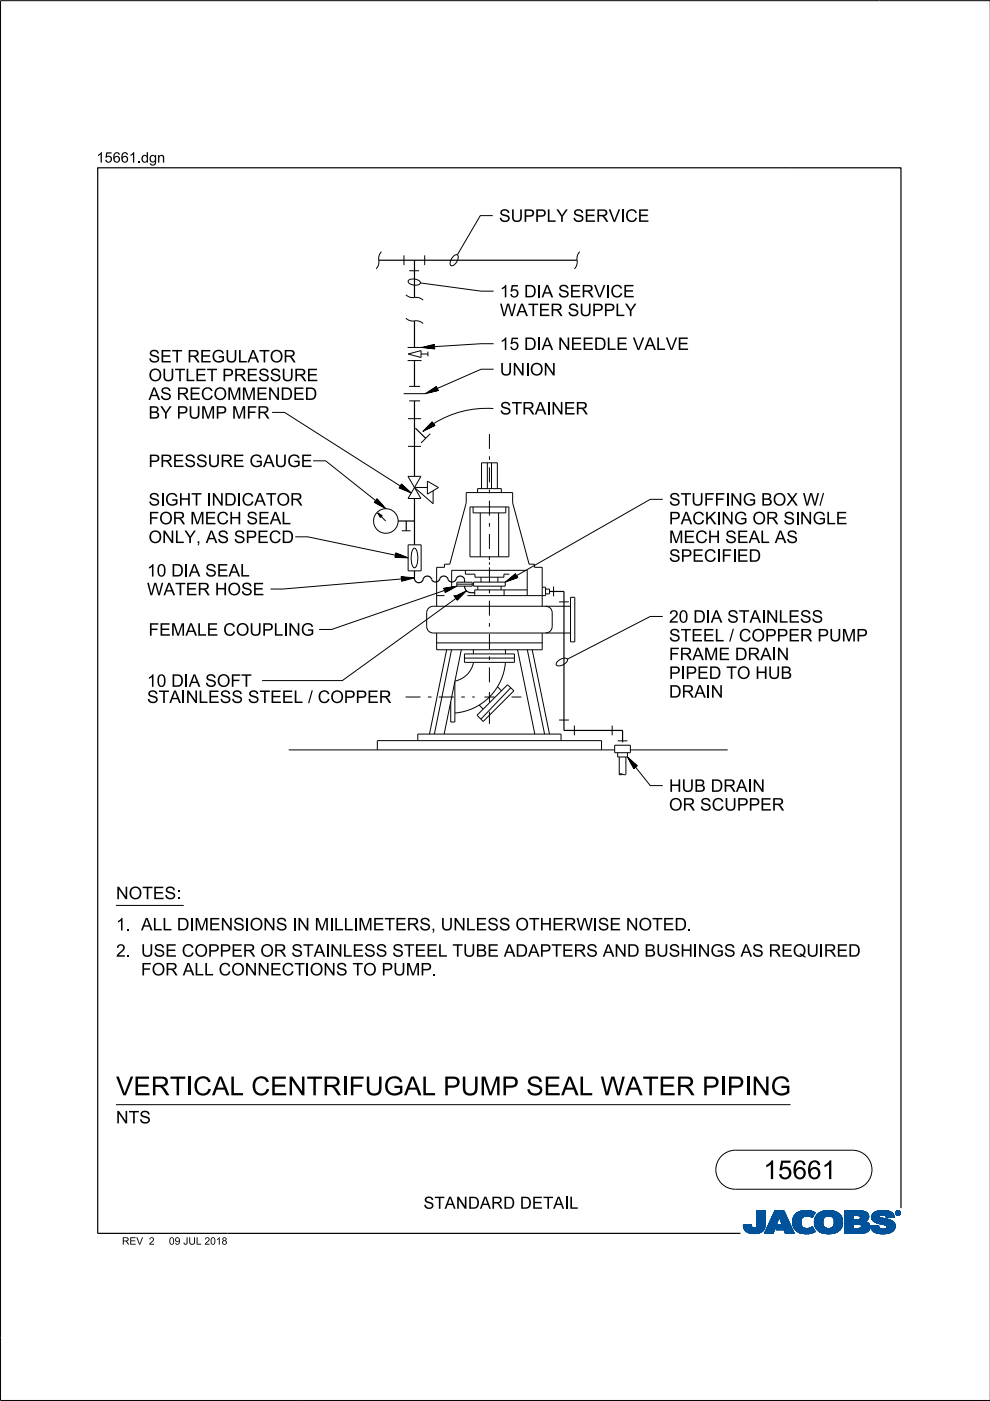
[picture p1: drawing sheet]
<svg xmlns="http://www.w3.org/2000/svg" width="210mm" height="297mm" viewBox="0 0 210 297" stroke-linecap="round" stroke-linejoin="round" font-family="sans-serif">
<defs><g id="words">
<g font-size="4">
<text x="24.6" y="232.2">VERTI</text>
<text x="40.9" y="232.2">CALCEN</text>
<text x="65" y="232.2">TRI</text>
<text x="73.9" y="232.2">FUGALPUM</text>
<text x="106.3" y="232.2">P SEALW ATER PI</text>
<text x="154.1" y="232.2">PI</text>
<text x="159.4" y="232.2">N</text>
<text x="163.4" y="232.2">G</text>
<text x="161.9" y="250">15661</text>
</g>
<g font-size="2.6">
<text x="105.8" y="47">SUPPLY SERVI</text>
<text x="132.5" y="47">CE</text>
<text x="106" y="63.1">15DI</text>
<text x="114.8" y="63.1">A SERVI</text>
<text x="129.4" y="63.1">CE</text>
<text x="106" y="67">W ATER SUPPLY</text>
<text x="31.5" y="76.8">SET REGULATOR</text>
<text x="106" y="74.2">15DI</text>
<text x="114.8" y="74.2">A N</text>
<text x="121" y="74.2">EEDLE VALVE</text>
<text x="31.5" y="80.8">OUTLET PRESSURE</text>
<text x="106" y="79.6">UN</text>
<text x="111.3" y="79.6">I</text>
<text x="112.4" y="79.6">ON</text>
<text x="31.5" y="88.8">BY PUM</text>
<text x="31.5" y="84.8">AS RECOM</text>
<text x="45.7" y="88.8">P M</text>
<text x="51.2" y="84.8">M</text>
<text x="52.3" y="88.8">FR</text>
<text x="54.3" y="84.8">EN</text>
<text x="59.5" y="84.8">DED</text>
<text x="106" y="87.9">STRAI</text>
<text x="116.9" y="87.9">N</text>
<text x="119.6" y="87.9">ER</text>
<text x="31.5" y="99">PRESSURE GAUGE</text>
<text x="31.5" y="107.2">SI</text>
<text x="35" y="107.2">GH</text>
<text x="44.9" y="107.2">N</text>
<text x="47.5" y="107.2">DI</text>
<text x="51.2" y="107.2">CATOR</text>
<text x="141.8" y="107.2">STUFFI</text>
<text x="154.8" y="107.2">N</text>
<text x="157.5" y="107.2">G BOX W /</text>
<text x="31.5" y="111.2">FOR M</text>
<text x="43.4" y="111.2">ECH</text>
<text x="52.3" y="111.2">SEAL</text>
<text x="141.8" y="111.2">PACKI</text>
<text x="153" y="111.2">N</text>
<text x="155.6" y="111.2">G OR SI</text>
<text x="169.6" y="111.2">N</text>
<text x="172.3" y="111.2">GLE</text>
<text x="31.5" y="115.1">ON</text>
<text x="37" y="115.1">LY,AS SPECD</text>
<text x="141.8" y="119.1">SPECI</text>
<text x="141.8" y="115.1">M</text>
<text x="144.9" y="115.1">ECH</text>
<text x="153" y="119.1">FI</text>
<text x="153.8" y="115.1">SEALAS</text>
<text x="156.2" y="119.1">ED</text>
<text x="31.2" y="122.2">10DI</text>
<text x="40" y="122.2">A SEAL</text>
<text x="31.2" y="126.2">W ATER H</text>
<text x="48.2" y="126.2">OSE</text>
<text x="31.5" y="134.8">FEM</text>
<text x="39.3" y="134.8">ALE COUPLI</text>
<text x="61.1" y="134.8">N</text>
<text x="63.8" y="134.8">G</text>
<text x="141.8" y="136">STEEL/COPPER PUM</text>
<text x="141.8" y="132">20DI</text>
<text x="150.7" y="132">A STAI</text>
<text x="162.4" y="132">N</text>
<text x="165.1" y="132">LESS</text>
<text x="181.5" y="136">P</text>
<text x="141.8" y="143.9">PI</text>
<text x="141.8" y="140">FRAM</text>
<text x="145.3" y="143.9">PED TO HUB</text>
<text x="152.3" y="140">E DRAI</text>
<text x="164.7" y="140">N</text>
<text x="31.2" y="149">STAI</text>
<text x="31.2" y="145.6">10DI</text>
<text x="39.4" y="149">N</text>
<text x="40" y="145.6">A SOFT</text>
<text x="42.1" y="149">LESS STEEL/COPPER</text>
<text x="141.8" y="147.9">DRAI</text>
<text x="150.7" y="147.9">N</text>
<text x="141.8" y="167.9">H</text>
<text x="144.5" y="167.9">UB DRAI</text>
<text x="159.5" y="167.9">N</text>
<text x="141.8" y="171.9">OR SCUPPER</text>
<text x="24.6" y="190.6">N</text>
<text x="27.3" y="190.6">OTES:</text>
<text x="24.6" y="197.3">1. ALLDI</text>
<text x="41.2" y="197.3">M</text>
<text x="44.3" y="197.3">EN</text>
<text x="49.4" y="197.3">SI</text>
<text x="52.9" y="197.3">ON</text>
<text x="63" y="197.3">N</text>
<text x="66.7" y="197.3">M</text>
<text x="70.8" y="197.3">L</text>
<text x="76" y="197.3">M</text>
<text x="79" y="197.3">ETERS,UN</text>
<text x="98.8" y="197.3">LESS OTH</text>
<text x="117.1" y="197.3">ERW I</text>
<text x="126.7" y="197.3">SE N</text>
<text x="135.4" y="197.3">OTED.</text>
<text x="24.6" y="202.8">2. USE COPPER OR STAI</text>
<text x="70" y="202.8">N</text>
<text x="72.7" y="202.8">LESS STEELTUBE ADAPTERS AN</text>
<text x="132.9" y="202.8">D BUSH</text>
<text x="146.9" y="202.8">I</text>
<text x="150.6" y="202.8">GS AS REQUI</text>
<text x="174.7" y="202.8">RED</text>
<text x="29.9" y="206.8">FOR ALLCON</text>
<text x="54.6" y="206.8">N</text>
<text x="57.2" y="206.8">ECTI</text>
<text x="65.7" y="206.8">ON</text>
<text x="71.2" y="206.8">S TO PUM</text>
<text x="89.1" y="206.8">P.</text>
<text x="24.6" y="238.2">N</text>
<text x="27.3" y="238.2">TS</text>
<text x="89.8" y="256.3">STAN</text>
<text x="99.2" y="256.3">DARD DETAI</text>
<text x="120.6" y="256.3">L</text>
</g>
<g font-size="2.2">
<text x="20.5" y="34.5">15661.</text>
<text x="29.9" y="34.5">dgn</text>
</g>
<g font-size="1.6">
<text x="25.9" y="263.9">REV</text>
<text x="31.6" y="263.9">2</text>
<text x="35.8" y="263.9">09JUL2018</text>
</g>
</g></defs>
<g fill="none" stroke="#00539a" stroke-width=".21">
<path d="M157.6 259.8h1.7M157.6 259.9h1.7M157.6 259.9l1.7 .1M157.6 260h1.8M158.1 259.7h1.2M159.3 259.7h-1.7l.1 .7M159.3 259.7h-.9M159.3 259.7l.1 .3M159.4 260l.1 .3M160.4 260l-.2 .3h2M160.5 259.6h1.8M160.5 259.6l-.1 .4"/>
<path d="M160.5 259.7h1.8M160.5 256.7v2.9M160.5 256.9h1.8M160.5 257.5h1.8M160.5 256.7h1.8v2.7M160.5 256.8h1.8M160.5 256.8l1.8 .1M160.5 256.9l1.8 .1M160.5 257h1.8M160.5 257.1h1.8M160.5 257.2h1.8M160.5 257.2l1.8 .1"/>
<path d="M160.5 257.3h1.8M160.5 257.4h1.8M160.5 257.4l1.8 .1M160.5 257.6h1.8M160.5 257.6l1.8 .1M160.5 257.7h1.8M160.5 257.8h1.8M160.5 257.9h1.8M160.5 258h1.8M160.5 258.1h1.8M160.5 258.1l1.8 .1M160.5 258.2h1.8"/>
<path d="M160.5 258.3h1.8M160.5 258.3l1.8 .1M160.5 258.4h1.8M160.5 258.5h1.8M160.5 258.5l1.8 .1M160.5 258.6h1.8M160.5 258.6l1.8 .1M160.5 258.7h1.8M160.5 258.8h1.8M160.5 258.9h1.8M160.5 259h1.8M160.5 259.1h1.8"/>
<path d="M160.5 259.2h1.8M160.5 259.3h1.8M160.5 259.8h1.8M162.2 260h-1.8M162.2 259.9v.3M162.2 259.9h-1.8M162.2 259.8h-1.7M162.3 259.4l-.1 .5M162.3 259.4v-2.7h-1.8v2.9M162.3 259.5h-1.8M162.3 259.6h-1.8M162.3 256.7l-1.8 .1"/>
<path d="M162.3 259.4h-1.8M163.7 258.1h3.1M163.7 258h3.1M163.7 257.9h3M163.8 257.8h2.9M163.8 257.7h2.9M163.8 257.7h2.8M163.9 257.6h2.7M163.9 257.5h2.7M164 257.4h2.5M164 257.3h2.5M164.1 257.2h2.3"/>
<path d="M164.1 257.1h2.3M164.1 257h2.3M164.2 257h2.1M164.2 256.9h2.1M164.2 256.8h2.1M164.3 256.7h1.9l2.2 4.8h-1.9l-.3-.8h-1.7l.4-1h1l-.7-1.7-1.3 3.5h-1.8zM164.5 260h-1.7M164.5 259.9l-1.7 .1M164.5 259.9h-1.7M164.5 259.8l-1.7 .1M164.6 259.8h-1.7M164.6 259.7l-1.7 .1"/>
<path d="M164.6 259.7h-1.7M164.6 259.6h-1.7M164.6 259.5l-1.6 .1M164.7 259.5h-1.7M164.7 259.4l-1.7 .1M164.7 259.4h-1.7M164.7 259.3l-1.6 .1M164.7 259.3h-1.6M164.8 259.2l-1.7 .1M164.8 259.2h-1.7M164.8 259.1l-1.6 .1M164.8 260h2.9"/>
<path d="M164.8 259.1h-1.6M164.8 259.9h2.9M164.8 259l-1.6 .1M164.9 259.9h2.7M164.9 259h-1.7M164.9 259.8h2.7M164.9 258.9h-1.6M164.9 258.8h-1.6M164.9 259.7h2.7M164.9 259.7l-.4 1 3.6 .1M165 258.7h-1.6M165 258.6l-1.6 .1"/>
<path d="M165 258.6h-1.6M165 258.5l-1.6 .1M165 258.5h-1.6M165.1 258.4l-1.6 .1M165.1 258.4h-1.6M165.1 258.3l-1.6 .1M165.1 258.3h-1.6M165.1 258.2l-1.5 .1M165.1 258.2h-1.5M165.2 258.1l-1.6 .1M165.2 258.1h-1.6M165.2 258l.7 1.7h-1"/>
<path d="M165.2 258l.7 1.7M165.3 258.1h1.5M165.3 258.1l1.6 .1M165.3 258.2h1.6M165.3 258.2l1.6 .1M165.3 258.3h1.6M165.4 258.3l1.6 .1M165.4 258.4h1.6M165.4 258.4l1.6 .1M165.4 258.5h1.6M165.4 258.5l1.7 .1M165.4 258.6h1.7"/>
<path d="M165.5 258.6l1.6 .1M165.5 258.7h1.6M165.5 258.8h1.7M165.5 258.9h1.7M165.6 258.9h1.6M165.6 259h1.7M165.6 259l1.7 .1M165.6 259.1h1.7M165.6 259.1l1.7 .1M165.7 259.2h1.7M165.7 259.2l1.7 .1M165.7 259.3h1.7"/>
<path d="M165.7 259.3l1.7 .1M165.7 259.4h1.7M165.8 259.4l1.7 .1M165.8 259.5h1.7M165.8 259.5l1.7 .1M165.8 259.6h1.7M166.2 256.7l2.2 4.8M166.2 256.8l-1.9-.1-2.2 4.8h1.8l1.3-3.5M168 258.9l.4 1.5M168 258.9h1.8M168 259h1.8M168 259.1h1.8"/>
<path d="M168 259.2h1.8M168 259.2l1.8 .1M168 259.3h1.8M168 259.3l1.8 .1M168.1 259.4h1.8M168.1 259.5h1.7M168.1 259.4l1.7 .1M168.1 259.5l1.8 .1M168.1 259.6h1.8M168.1 259.7h1.8M168.1 259.7l1.8 .1M168.1 259.8h1.8"/>
<path d="M168.1 259.8l1.8 .1M168.2 260h1.8M168.2 259.9h1.8M168.3 258l-.3 .9M168.9 257.3l-.6 .7M169.1 257.1h3.6M169.2 257h3.4M169.4 256.9h3.1M169.5 256.9h2.9M169.8 256.8h2.4M169.8 259.1a1.33 1.33 0 0 0 .8 1.4 1.33 1.33 0 0 0 1.5-.3l.2-.1M169.8 259.1h-1.8"/>
<path d="M169.8 259l-1.8 .1M169.9 258.8l-1.9 .1M169.9 258.8h-1.9M169.9 258.7h-1.9M169.9 258.6h-1.8M169.9 258.6l-1.9 .1M169.9 258.5l-1.8 .1M169.9 258.5h-1.8M169.9 258.4l-1.8 .1M170 258.4h-1.9M170 258.4l-.2 .7M170 258.3l-1.8 .1"/>
<path d="M170 258.3h-1.8M170 258.2l-1.8 .1M170.1 258.2h-1.9M170.1 258.1l-.1 .3M170.1 258.1l-1.9 .1M170.2 258.1h-2M170.3 258h-2.1M170.3 256.7l-1.4 .5M170.3 256.7h1.5M170.3 256.7a4 4 0 0 1 2.5 .4M170.4 258h-2.1M170.4 257.9h-2.1"/>
<path d="M170.6 257.8l-2.3 .1M170.6 257.9l-.5 .2M170.8 257.8h-2.5M171.4 257.8h1M171.5 256.7l-1.7 .1M171.5 256.7l.6 .1M171.7 257.8h.7M171.8 257.9h.6M171.9 258h.4M172.1 258.1h.2M172.2 258.1h.1M172.3 258h-.3"/>
<path d="M172.4 257.7l-4 .1M172.5 257.7h-4.1M172.5 257.6l-4 .1M172.5 257.6h-4M172.6 257h-3.3M172.6 257.5l-4.1 .1M172.6 257.5h-4M172.6 257.4l-4 .1M172.7 257.4h-4M172.7 259h1.8M172.7 259.2h1.8M172.7 259.3h1.8"/>
<path d="M172.7 259.3l1.8 .1M172.7 259.4h1.8M172.7 257.3l-3.9 .1M172.7 259.5h1.8M172.7 259.5l1.8 .1M172.7 259.6h1.8M172.7 259.7h1.8M172.7 258.6h1.8M172.7 257.3h-3.9M172.8 259.8h1.8M172.8 257.2l-3.9 .1M172.8 259.9h1.8"/>
<path d="M172.8 259.9l.3 .6M172.8 259.8l1.8 .1M172.8 259.9l1.8 .1M172.8 257.2h-3.9M172.8 260h1.8M172.8 257.1l-.6 1.1a1.75 1.75 0 0 0-1.6-.3M172.9 257.1l-3.9 .1M173 257.8l-.3 1.3h1.8M173 257.8h5.3M173.1 257.7h5.2M173.1 257.7h5.1M173.1 257.6h5.1"/>
<path d="M173.2 257.6h4.9M173.2 257.5h4.8M173.4 257.4h4.6M173.4 257.4h4.5M173.5 257.3h4.4M173.6 257.2l4.2 .1M173.6 257.2h4.1M173.7 257.1l4 .1M173.8 257.1h3.8M173.9 257h3.5M174 257h3.3M174.1 256.9h3.2"/>
<path d="M174.2 256.9h2.8M174.4 256.8h2.6M174.5 259h-1.8M174.5 259.2a1.15 1.15 0 0 0 1.3 1.3M174.5 259.2l-1.8-.1 .1 .8M174.5 258.9l-1.8 .1M174.5 258.9h-1.8M174.5 258.8l-1.8 .1M174.5 258.7l-1.8 .1M174.5 258.7h-1.8M174.5 258.6l-1.8 .1M174.5 258.5l-1.8 .1"/>
<path d="M174.6 258.5h-1.9M174.6 256.8h1.9M174.6 258.4l-.1 .8M174.6 258.4h-1.8M174.6 258.4l-1.9 .1M174.6 258.3l-1.8 .1M174.6 258.3h-1.8M174.7 258.2h-1.9M174.7 258.1l-.1 .3M174.8 258.1l-2 .1M174.8 258.1h-1.9M174.9 256.7a3.2 3.2 0 0 1 3.6 1.4l.1 .8-.1 1.1"/>
<path d="M174.9 258l-1.9 .1M175 258h-2M175.1 257.9l-.4 .2M175.1 257.9h-2.1M175.2 257.9h-2.2M175.5 256.7h.7M175.7 257.8l-.6 .1M175.7 257.8l.6 .1M175.7 257.8h-2.7M176 257.8h2.4M176.2 257.9h2.2M176.3 257.9l.5 .5"/>
<path d="M176.4 258h2M176.4 256.7h-1.5a2.68 2.68 0 0 0-1.9 1.1M176.5 258l2 .1M176.5 258.1h2M176.6 258.1h1.9M176.6 258.2h1.9M176.7 258.2l1.8 .1M176.7 258.3h1.8M176.7 258.3l1.9 .1M176.7 259.9h1.8M176.7 258.4h1.9M176.8 258.4l.1 .5"/>
<path d="M176.8 258.4l1.8 .1M176.8 258.5h1.8M176.8 258.6h1.8M176.9 258.8h1.7M176.9 258.8l1.8 .1M176.9 258.7h1.7M176.9 259.4h1.8M176.9 259.2l1.8 .1M176.9 259.1h1.8M176.9 259.2h1.8M176.9 258.9v.3M176.9 259.2a1.11 1.11 0 0 1-1.1 1.3"/>
<path d="M176.9 259h1.8M176.9 258.9h1.8M176.9 259.3h1.8M176.9 259.3l1.8 .1M178 257.4l-4.7 .1M178.4 257.9h-2.1l.5 .5M178.5 259.7l-1.7 .1M178.5 259.8l-1.8 .1M178.5 259.8h-1.7M178.5 260l-.2 .5M178.5 259.9l-1.8 .1M178.5 260h-1.8"/>
<path d="M178.6 259.7h-1.8M178.6 258.5l-1.8 .1M178.6 259.6h-1.8M178.6 259.5l-1.8 .1M178.6 259.5h-1.8M178.7 259.4h-1.8M179.1 259.7h1.8M179.1 259.5h5.2M179.1 256.9h4.4M179.1 257.5h5M179.1 256.8h4M179.1 256.8h3.4"/>
<path d="M179.1 257h4.5M179.1 257.1h4.7M179.1 257.1l4.7 .1M179.1 257.2h4.8M179.1 257.2l4.8 .1M179.1 257.3h4.8M179.1 257.3l4.9 .1M179.1 257.4h4.9M179.1 257.4l5 .1M179.1 257.6h5M179.1 257.6l5 .1M179.1 257.7h5"/>
<path d="M179.1 257.7l1.8 .1M179.1 257.8h1.8M179.1 257.9h1.8M179.1 258h1.8M179.1 258.1h1.8M179.1 258.2h1.8M179.1 258.3h1.8M179.1 258.4h1.8M179.1 258.5h1.8M179.1 258.5l1.8 .1M179.1 258.6h4.8M179.1 258.7h4.7"/>
<path d="M179.1 258.7h4.6M179.1 258.8h4.5M179.1 258.9h4.5M179.1 258.9h4.3M179.1 259h4.4M179.1 259l4.5 .1M179.1 259.1h4.6M179.1 259.1l4.7 .1M179.1 259.2h4.8M179.1 259.2l4.9 .1M179.1 259.3h5M179.1 259.3l5.1 .1"/>
<path d="M179.1 259.4h5.1M179.1 259.4l5.1 .1M179.1 259.5l1.8 .1M179.1 259.6h1.8M179.1 259.8h1.8M179.1 259.9h1.8M179.1 260h1.8M180.9 257.7v.9M181.8 259.5h-.9v1v-1M181.8 259.5h.2M181.8 259.5l.8 .3M182.1 257.7l2.1 .1"/>
<path d="M182.2 257.8h2M182.2 259.5l2.1 .1M182.3 258.5h1.7M182.3 258.5l-1.4 .1M182.3 257.9h1.9M182.4 257.9h1.8M182.4 257.9v.1M182.4 257.9l-.4-.2h-1.1v.9M182.4 258h1.8M182.4 258v.3M182.4 258.3l-.1 .2M182.4 259.6h1.9"/>
<path d="M182.4 258.1h1.8M182.4 258.1l1.8 .1M182.4 258.2h1.8M182.5 259.7h1.9M182.5 256.9l1.1 .1M182.5 259.7l1.9 .1M182.6 259.8h1.8M182.6 259.8v.4l-.2 .2M182.7 259.9h1.7M182.9 256.8h-3.8v4.7M183.3 256.9l-4.2-.1v4.7M183.6 257l.4 .4"/>
<path d="M183.9 259.2l.2 .2M184 258.5l-2.1 .1M184 258.5h-1.8M184 257.4l.1 .2M184.1 258.4l-.8 .6 .6 .2M184.1 258.4h-1.8M184.1 258.3l-1.7 .1M184.1 258.3h-1.7M184.1 257.6l.1 .6M184.1 258.2l-1.7 .1M184.1 259.4l.3 .5v.6M184.2 258.2l-.1 .2"/>
<path d="M184.2 258h-1.8M184.4 259.9h-1.7M184.5 260h-1.8M184.6 259.9v.2M184.6 259.9h1.7M184.6 260h1.7M184.8 258.1h1.7M184.8 258l.2 .7M184.8 258h1.7M184.8 258.3h2.5M184.8 258.3l2.8 .1M184.8 258.1l1.8 .1"/>
<path d="M184.8 258.2h2M184.8 258.4h3M184.8 258.4l3.2 .1M184.9 258.2l2.1 .1M184.9 257.6h4.6M184.9 258.5h3.4M184.9 258.5l3.6 .1M184.9 258.6h3.7M184.9 257.5h4.5M185 257.5h4.4M185 258.6l3.7 .1M185 258.7h3.9"/>
<path d="M185 258.7l.6 .4M185 257.4h4.3M185 257.4h4.4M185.1 258.7l3.9 .1M185.1 258.8h.7M185.1 257.3h4.1M185.2 258.9h.6M185.2 258.9l4.1 .1M185.3 257.2h3.9M185.3 259h4M185.3 257.1l3.8 .1M185.4 257.1h3.7"/>
<path d="M185.4 259l4 .1M185.5 257h3.5M185.5 259.1h4M185.6 259.1l3.9 .1M185.6 259.1l.5 .2M185.7 259.2h3.9M185.7 256.9h3M185.8 259.2l3.8 .1M185.8 258.9h3.4M185.9 258.8h3.2M185.9 256.8h2.7M185.9 256.8l-.8 .5-.3 .7"/>
<path d="M185.9 256.8l.7-.1a3.3 3.3 0 0 1 2.7 .6h-4.2M186 259.3h3.6M186.1 256.8h2.3M186.1 259.4h3.6M186.1 259.3l1.5 .4 .4 .2M186.3 259.8l-.5 .1M186.3 259.8l-1.7 .1M186.3 259.8v.3M186.3 259.4h3.4M186.4 257.9h-1.6M186.4 257.9l.1 .1M186.5 257.9h-1.7"/>
<path d="M186.5 257.8h-1.7M186.5 258v.1M186.5 257.8l-.1 .1M186.5 257.7h-1.6M186.5 259.4l3.2 .1M186.5 258.1l.1 .1M186.6 257.6l-1.7 .1M186.6 258.2l.4 .1M186.7 256.7h.8M186.7 259.5h3M186.9 257.6h-2M186.9 259.5l2.9 .1"/>
<path d="M187 258.3l1.7 .4 .9 .6M187.2 259.6h2.6M187.3 257.6h2.2M187.4 259.7h2.4M187.6 257.6l1.9 .1M187.6 259.7h2.2M187.6 257.7h2M187.7 257.7a1.07 1.07 0 0 0-1.2 .1M187.7 257.7l.1 .1M187.7 257.8h1.9M187.8 257.8h1.7M187.8 256.7h-1.3"/>
<path d="M187.8 257.8l.1 .4M187.8 257.9h1.7M187.8 257.9h1.8M187.9 258h1.7M187.9 258l1.7 .1M187.9 258.1h1.1M187.9 258.1h1.7M187.9 259.9h1.9M188 259.9l.1 .2M188 260h1.8M188.1 257h-2.6M188.2 257h.6"/>
<path d="M188.7 256.9h-2.9M189.3 257.3l.3 .8-1.7 .1M189.6 259.3l.2 .4v.6M189.8 259.9l-1.8 .1M189.8 259.8h-2.1M189.8 259.8h-1.9M189.9 257.2v.1M189.9 257.1h.1M189.9 257.2h.1M189.9 257.3h.1M189.9 257.3l.2 .3M190 257.4h.1"/>
<path d="M190 257.4l.1 .1M190 257.5h.2M190 257.2v.1M190 257.2l.2 .3M190 257.3l.2 .2M190 257.1h-.1M190 257h-.1M190.1 257h-.2M190.1 257.5l.2 .1M190.1 256.9h-.1M190.1 257.6h.6M190.2 256.8l-.1 .1"/>
<path d="M190.2 257.5l.2 .1M190.2 257.5l-.1 .1M190.2 257.6h.4M190.2 256.9h.4M190.2 256.9h.4l-.1 .3 .2 .3-.3-.3-.2 .3zM190.2 256.9v.6l.1-.3 .3 .3M190.2 257h.4M190.2 257.1h.1M190.2 257.1h.5M190.2 257.2h.5M190.2 257.2l.3 .1M190.2 257.3h.1"/>
<path d="M190.2 257.4h.1M190.2 257.4l.1 .1M190.2 256.8h-.1M190.3 257h.2v.1l-.2 .1zM190.3 257v.2M190.3 257h-.1M190.4 257.2l.2 .3M190.4 257.6h.1M190.4 256.8h-.2l-.2 .4M190.4 256.7a.5 .5 0 0 1 .5 .5 .5 .5 0 0 1-.5 .5M190.4 256.8l.4 .2v.2M190.4 256.7a.5 .5 0 0 0-.5 .5 .5 .5 0 0 0 .5 .5l-.3-.1"/>
<path d="M190.4 256.8l.3 .1 .1 .3M190.4 256.7l-.4 .2-.1 .3M190.4 256.7v.1M190.4 257.6v.1M190.4 256.7l.3 .1 .2 .4M190.4 257h-.1l.1 .2M190.4 257l.2 .1-.2 .1M190.4 257h.1M190.5 257.3h.1M190.5 257.3l.1 .1M190.5 257.2l.2 .3M190.5 257.4h.1"/>
<path d="M190.5 257.1h.2M190.5 257.4l.2 .1M190.5 257l-.1 .2M190.5 256.7h-.3M190.6 257.5h.2M190.6 256.8h.1M190.6 257.1l-.1 .1M190.7 257.1h-.1M190.7 257.1l-.2 .1M190.7 257.1l-.5-.2v.6l.1-.3M190.7 257h-.1M190.7 256.8l.1 .1"/>
<path d="M190.7 256.8h-.6M190.7 256.9h.2M190.8 257h.1M190.8 257.6h-.2M190.8 257.2v.2l-.4 .2M190.8 257.2l-.1 .3-.3 .1M190.8 257.1h.1M190.8 257.2h.1M190.9 257.4l-.2 .1M190.9 257.4h-.1M190.9 257.3l-.1 .1M190.9 257.3h-.1"/>
<path d="M190.9 257.2h.1M190.9 257.2l-.1 .3-.4 .2M190.9 257.1h-.1M157.7 260.1h1.7M157.7 260l1.7 .1M157.7 260.2h1.8M157.7 260.2l1.8 .1M157.7 260.3h1.8M157.7 260.3l1.9 .1M157.7 260.4h4.4M157.7 260.4l.4 .5M157.7 260.4l4.4 .1"/>
<path d="M157.8 260.5h4.3M157.8 260.6h4.3M157.8 260.7h4.2M157.9 260.7h4.1M157.9 260.8h4M158 260.8h3.9M158 260.9h3.9M158.1 260.9h3.3M158.1 261h3.6M158.2 261h3.5M158.3 261.1h3.2M158.4 261.2h3.1"/>
<path d="M158.5 261.2h2.9M158.6 261.3h2.7M158.7 261.4h2.4M158.8 261.4h2.1M159.1 261.5h1.6M159.5 260.3l.3 .1 .4-.1M159.7 261.5h.7M160.9 261.4h.1M161.5 260.9h.2M161.6 261.1h-3.3M162.1 260.3l-2 .1M162.2 260.2l-1.9 .1"/>
<path d="M162.2 260.2a2.25 2.25 0 0 1-2.8 1.3l-.9-.2-.4-.4M162.2 260.2h-1.9M162.2 260.1l-1.8 .1M162.2 260.1h-1.8M162.2 260l-1.8 .1M164 261.4h-1.9M164 261.3l-1.9 .1M164 261.3h-1.8M164 261.2l-1.8 .1M164 261.2h-1.8M164.1 261.1l-1.9 .1M164.1 261.1h-1.8"/>
<path d="M164.1 261l-1.8 .1M164.1 261h-1.8M164.1 260.9l-1.8 .1M164.2 260.9h-1.8M164.2 260.8l-1.8 .1M164.2 260.8h-1.8M164.2 260.7l-1.8 .1M164.2 260.7h-1.7M164.2 260.6l-1.7 .1M164.3 260.6h-1.8M164.3 260.5h-1.8M164.3 260.4l-1.7 .1"/>
<path d="M164.3 260.4h-1.7M164.3 260.3l-1.7 .1M164.4 260.3h-1.8M164.4 260.2l-1.7 .1M164.4 260.2h-1.7M164.4 260.1l-1.7 .1M164.4 260.1h-1.7M164.5 260l-1.8 .1M164.5 260.7h3.5M164.6 260.7h3.4M164.6 260.6h3.4M164.6 260.5h3.4"/>
<path d="M164.6 260.5h3.3M164.6 260.4h3.3M164.7 260.4h3.2M164.7 260.3h3.2M164.7 260.3h3.1M164.7 260.2h3.1M164.8 260.1h3M164.8 260.1h2.9M166.3 260.8h1.8M166.3 260.8l1.8 .1M166.3 260.9h1.8M166.3 260.9l1.8 .1"/>
<path d="M166.3 261h1.9M166.3 261l1.9 .1M166.4 261.1h1.8M166.4 261.1l1.8 .1M166.4 261.2h1.9M166.4 261.2l1.9 .1M166.4 261.3h1.9M166.5 261.3l1.8 .1M166.5 261.4h1.9M166.5 261.5h1.9M166.5 261.5l-.3-.8 .3 .8h1.9M168.2 260l1.9 .1"/>
<path d="M168.2 260.1h1.9M168.2 260.1l1.9 .1M168.2 260.2h2M168.3 260.2l2 .1M168.3 260.3h2.1M168.3 260.3l2.2 .1M168.3 260.4h2.5M168.4 260.4l.6 .7M168.4 260.4l4.1 .1M168.5 260.5h4M168.5 260.6h4M168.6 260.7h4"/>
<path d="M168.6 260.7l4 .1M168.7 260.8h3.9M168.7 260.8l4 .1M168.8 260.9h3.9M168.9 260.9l3.8 .1M168.9 261h3.9M169 261l3.8 .1M169 261.1h3.9M169 261.1a4.2 4.2 0 0 0 3.8 0M169.1 261.1h3.8M169.2 261.2h3.5M169.3 261.3h3.2"/>
<path d="M169.5 261.4h2.8M169.6 261.4h2.6M170 261.5h2M170.6 261.6h.4M171.5 260.4h.9M171.6 260.4h.8M171.8 261.5h-1.5M171.8 260.3h.6M172 260.3h.3M172 260.2h.3M172.1 260.2h.2M172.2 260.1h.1"/>
<path d="M172.3 260.1l.6 1M172.6 261.2l-3.3 .1M172.8 260.1h1.9M172.9 260.1l1.9 .1M172.9 260.2h1.9M172.9 260.2l2 .1M172.9 260.3h2.2M173 260.3l2.1 .1M173 260.4h2.4M173 260.4h5.3M173.1 260.5h5.2M173.1 260.5l.7 .6 .8 .4"/>
<path d="M173.1 260.6h5.2M173.2 260.6h5M173.3 260.7h4.9M173.3 260.7h4.8M173.3 260.8h4.7M173.4 260.9h4.5M173.5 260.9h4.4M173.5 261h4.3M173.6 261h4.2M173.7 261.1h4M173.8 261.1h3.8M173.8 261.2h3.7"/>
<path d="M174 261.2h3.4M174.2 261.4h2.9M174.3 261.4h2.7M175.1 261.5h1.4M175.3 261.6h.4M176.6 260.2h1.9M177 261.4l-1 .2-1.4-.1h2.2M177.3 261.3h-3.3M178.1 260.8h-4.8M178.3 260.5l-.6 .6-.7 .3M178.3 260.4h-2.2M178.4 260.3l-2.2 .1"/>
<path d="M178.4 260.3h-2l-.6 .2M178.5 260.2l-2.1 .1M178.5 260.2h-2M178.5 260.1h-1.9M178.5 260l-1.9 .1M179.1 261.5h3.4M179.1 260.1h1.8M179.1 260.1l1.8 .1M179.1 260.2h1.8M179.1 260.2l1.8 .1M179.1 260.3h1.8M179.1 260.4h1.8"/>
<path d="M182.3 260.4h2.1M182.4 260.4h2M182.4 260.4l-.6 .1M183.1 261.4l-4 .1M183.4 261.3l-4.3 .1M183.5 261.3h-4.4M183.7 261.3h-.1M183.7 261.2l-4.6 .1M183.8 261.2h-4.7M183.9 261.1l-4.8 .1M184 261.1h-4.9M184 261l-4.9 .1"/>
<path d="M184.1 261l-.8 .4-1.1 .1M184.1 261h-5M184.1 260.9l-5 .1M184.2 260.9h-5.1M184.2 260.8l-5.1 .1M184.3 260.8h-5.2M184.3 260.7l-5.2 .1M184.3 260.7h-5.2M184.4 260.6l-5.3 .1M184.4 260.6h-5.3M184.4 260.5h-5.3M184.4 260.5l-.3 .5"/>
<path d="M184.4 260.4l-5.3 .1M184.5 260l-1.8 .1M184.5 260.2l-2 .1M184.5 260.3h-2M184.5 260.1h-1.9M184.5 260.2h-1.9M184.6 260l1.7 .1M184.6 260.1l.1 .3M184.6 260.1h1.8M184.6 260.2h1.8M184.6 260.1l1.8 .1M184.6 260.2l1.8 .1"/>
<path d="M184.7 260.3h1.8M184.7 260.3l1.8 .1M184.7 260.4a2.52 2.52 0 0 0 2.7 1.2M184.7 260.4h1.9M184.7 260.5h2M184.7 260.5h2.1M184.8 260.6h2.1M184.8 260.6h4.8M184.8 260.7h4.7M184.9 260.8h4.6M184.9 260.8h4.5M185 260.9h4.4"/>
<path d="M185.1 260.9h4.3M185.1 261h4.3M185.2 261.1h4M185.2 261.1h3.9M185.3 261.2h3.7M185.4 261.2h3.5M185.5 261.3h3.4M185.7 261.3h3.1M185.8 261.4h2.7M185.9 261.5h2.4M186.3 260.1a1.08 1.08 0 0 0 1.4 .5M186.4 261.5h1.6"/>
<path d="M186.6 261.6h.9M188 260.4h1.8M188 260.4l-.3 .2M188.1 260.3h1.7M188.1 260.1l-.1 .3M188.1 260.2h1.7M188.3 261.5l-.9 .1M188.9 261.3l-.6 .2M189.3 261.1h-4.1M189.4 260.9l-.5 .4M189.6 260.7h-4.8M189.7 260.6h-2"/>
<path d="M189.7 260.5h-1.9M189.7 260.5h-1.8M189.7 260.4h-1.7M189.7 260.3h-1.6M189.8 260.2h-1.7M189.8 260.3l-.4 .6M189.8 260.1h-1.7M189.8 260h-1.7"/>
<circle cx="190.4" cy="257.2" r=".51"/>
<circle cx="190.4" cy="257.2" r=".42"/>
</g>
<g fill="none" stroke="#000" stroke-width=".21">
<path d="M210 .1h-209.9v296.8h209.9M80.9 53.4l-.6 1v1.6l-.6 1M85.7 54.1v2.1M86.6 59.5a1.81 1.81 0 0 1 2.5 .5 1.68 1.68 0 0 1-2.6-.4zM86.8 57.4h2.1M89.1 60l12.9 1.7h2.7M90 54.1v2.1M96.2 54.3a.56 .56 0 0 1 .8-.3 .56 .56 0 0 1 .1 .9 1.6 1.6 0 0 1-1.5 1.4 1.61 1.61 0 0 1 .6-2zM104.5 45.7h-2.7l-4.8 8.3M122.9 53.4l-.5 1-.1 1.6-.5 1M86.1 67.5l1 .5 1.6 .1 1 .5M86.1 62.5l1 .6h1.6l1 .5"/>
<path d="M86.4 73.7h3M86.4 76.5h3M86.5 75.1l2.8-.8v1.5zM89.3 75.1h1.4M90.7 74.6v.9M104.7 72.9h-2.7l-10.6 .6h.3l.1 .2-.8-.1 .8-.2 .1 .4-1.4-.2 1.4-.3 .2 .6-2.1-.2 2-.5 .2 .8-2.8-.3 2.7-.7 .1 1M104.7 78.3h-2.7l-9.9 4.3 .2-.1 .2 .1-.8 .2 .7-.5 .2 .4-1.4 .3 1.2-.8 .4 .6-2 .4 1.7-1.1 .4 .7-2.7 .7 2.3-1.6 .4 .9M57.7 87.4h2.6l25.2 16-.3-.1v-.2l.6 .6-.8-.4 .2-.3 1.1 .9-1.4-.6 .3-.5 1.5 1.4-1.9-.8 .3-.8 2.1 1.9-2.6-1 .5-.9M66.4 97.7h2.6l11.2 8.9-.3-.2 .1-.2 .5 .6-.7-.4 .2-.3 1 1-1.3-.7 .3-.5 1.4 1.6-1.9-1 .5-.7 1.8 2.1-2.5-1.4 .7-.7M85.6 83.5h4.6M86.5 94.6h2.8M86.5 88.8h2.8"/>
<path d="M86.8 85h2.3M86.8 81.9h2.3M91.2 91.9l-1.9 2M103.3 98.1v5.5M104.2 98.1v5.5M104.6 86.6a20.9 20.9 0 0 0-13.3 3.6l.2-.2 .2 .1-.7 .4 .6-.6 .3 .3-1.3 .6 1-1 .5 .4-1.9 .9 1.4-1.5 .6 .6-2.5 1.3 1.9-2.1 .6 .8M62.6 113.8h2.6l19.3 4-.3 .1v-.3l.8 .3h-.9v-.4l1.4 .5h-1.5v-.7l2 .8h-2.2l.1-.9 2.6 1.1-2.8-.1 .2-1M80.1 108.8l1 .5-.4 .4zM80.1 108.8l.6 .8M80.1 108.8l.7 .7M80.1 108.8l.8 .6M80.1 108.8l1.7 1.7"/>
<path d="M85.2 112.5h1.8M86.5 101h2.7l-2.7 4.7h2.7zM86.5 115.5h2.8v5.5h-2.8zM87.7 116.3l.2-.1a2.92 2.92 0 0 1 .6 2.9l-.3 1-.3 .3a2.92 2.92 0 0 1-.7-2.9zM87.9 103.4h2.7M87.9 103.4l3.9 3.4v-2.7M90.6 102l2.4 1.4-2.4 1.4zM99.6 107.5h8.3v10.6h-8.3zM100.3 107.5v1.2h6.9v-1.2M101.3 104.4v-.8h5v.8M101.8 108.7v9.4M102.1 103.6v-5.5h3.3v5.5"/>
<path d="M103.8 119.2v.5M105.7 108.7v9.4M140.5 105.9h-2.6l-29 16.5 .2-.2 .2 .1-.8 .3 .7-.5 .2 .3-1.3 .5 1.1-.9 .4 .4-1.9 .7 1.6-1.3 .5 .7-2.7 .9 2.2-1.8 .5 .9M85.1 122.3v.9l2.8-.7-2.8-.2 .1 .8 2.1-.5-2.1-.2 .1 .6 1.5-.4-1.4-.1v.4l.9-.2-.9-.1 .1 .2 .3-.1-25.8 2.2h-2.7M92.6 134.2v3.6h22.4v-3.6M92.6 136.3h22.4M92.6 128.5v-8.2h1.6v-.7h1.2l3.4-13v-2.2h9.9v2.2l3.5 13h1.1v.7h1.7v8.2M92.6 126.3h1.6M94.1 124.7l.3 .9 2.5-1.3-2.8 .4 .4 .8 1.8-1-2.1 .3 .3 .5 1.3-.7-1.4 .2 .2 .4 .7-.4-.8 .1 .2 .2 .2-.2-24.6 8.6h-2.6M94.7 137.8l-3.6 17.8M95.7 137.8l-3.6 17.8M95.8 124.7v-3.8h16v5.4"/>
<path d="M96.1 126.3h1.6M96.4 126.5l.6 .8 1.9-2-2.5 1.2 .5 .6 1.5-1.5-1.9 .9 .5 .4 1-1-1.3 .6 .3 .3 .6-.6-.7 .4 .1 .1 .2-.2-24.6 17.8h-17M96.9 123.4l3.2 .1v.8h-3.2zM96.9 123.9h3.2M97.8 137.8l-3.6 17.8M98.5 138.6h10.6v1.8h-10.6zM98.5 139.5h10.6M98.7 120.9v.8h2v.7h6.1v-.7h1.2M100.4 137.8v.8M100.4 123.4h6.7v.9h-6.7zM101.3 124.3v.8M102 122.4v1"/>
<path d="M105.6 122.4v1M106.2 124.3v.8M106.9 125.1v1.2M107.2 137.8v.8M109.7 137.8l3.7 17.8M111.8 125.1h-11.1v1.2M111.8 137.8l3.7 17.8M112.8 137.8l3.7 17.8M115 124.5h.7v1.8h-16.6M115.7 124.9h.8v1h-.8M115.7 128.5a1.39 1.39 0 0 1 1.4 1.4v2.9a1.39 1.39 0 0 1-1.4 1.4M117.4 124.4v2"/>
<path d="M118.5 127.6h2.1M121 128.5h-29.1a1.39 1.39 0 0 0-1.4 1.4v2.9a1.39 1.39 0 0 0 1.4 1.4h29.1M121 126.6h.9v9.5h-.9zM140.5 130.7h-2.6l-17.6 9.1M61.2 159h69.1M80 159v-2h47.5v2M88.6 157v-1.4h30.4v1.4M96.4 144.6v8.5h-.8v-4.3M100.4 140.4a5 5 0 0 1-3.9 4M101.1 151.6l6.5-6.4 1.4 1.3-6.6 6.5zM101.6 149.5l.8 .8M102.7 147.8h1.1"/>
<path d="M103.8 146.7v2.1M105.5 145.6l.8 .9M107.2 140.4a11.7 11.7 0 0 1-10.8 10.8M108.3 145.8l-6.3 6.6M118.3 140.2a1.61 1.61 0 0 1 2-.4 1.69 1.69 0 0 1-2.4 1.2l.1-.4zM118.5 152.7h2.1M121.8 153.8v2.1M129.8 153.8v2.1M130.3 158h3.4v1.6h-3.4zM131 157.1h2M131 159.6v.9h2M133 159.6v.9"/>
<path d="M133.7 159h20.6M131.3 160.5v3.7M131.3 164.1l.7 .1-.6 .1zM132.7 160.5v3.7h-.7M134.4 163l.7-.6-2.1-1.9 1.4 2.5 .6-.6-1.6-1.4 1 1.8 .4-.5-1.1-.9 .7 1.2 .3-.3-.7-.5 .4 .7 .1-.2-.2-.2 3.6 4.5h2.6M24.6 192h14.4M24.6 234.2h143M153 245.1l1.3-.9 1.6-.3h24.8a4.1 4.1 0 0 1 4.2 4.1 4.1 4.1 0 0 1-4.2 4.1h-24.8a4.1 4.1 0 0 1-3.8-2.5 4.1 4.1 0 0 1 .9-4.5z"/>
<circle cx="81.8" cy="110.5" r="2.61"/>
</g>
<g fill="none" stroke="#000" stroke-width=".25">
<path d="M80.3 55.2h42.1M87.9 55.2v7.9M87.9 68v5.7M87.9 76.5v5.4M87.9 85v16M88.1 90.8l2.2 2.1M84.4 110.5h3.5M86.1 110.5v2M87.9 105.7v9.8M87.9 122.5a.94 .94 0 0 0 .8 1 .94 .94 0 0 0 1-.7M87.9 121v1.5M91.5 122.8a.94 .94 0 0 0-.9-.7 .94 .94 0 0 0-.9 .7"/>
<path d="M93.2 122.7a.94 .94 0 0 1 1-.6 .94 .94 0 0 1 .8 .8M93.3 122.7a.94 .94 0 0 1-.9 .7 .94 .94 0 0 1-.9-.5M95 122.9a.93 .93 0 0 0 .9 .5 .93 .93 0 0 0 .8-.7 .94 .94 0 0 1 1-.6 .94 .94 0 0 1 .8 .8v.5M98.5 124.4v-.1a1.58 1.58 0 0 0 2.2 1.4M116.5 125.4h3.1v29.5h12.4v2.5M191 256.1v-220.5h-170.3v225.9h136.3"/>
</g>
<path d="M86 147.8h14.7M103.8 153.5v-2.6M103.8 144.7v-52.7M103.8 147.8h1M110.5 147.8h-2" fill="none" stroke="#000" stroke-width=".21" stroke-dasharray="3.2 1.6 .8 1.6" stroke-linecap="butt"/>
<g fill="#000">
<path d="M40.6 104.5h2.1v.4h-.9v2.3h-.3v-2.3h-.9z" fill-rule="evenodd"/>
<path d="M59 194.8a1.02 1.02 0 0 1 1.7 .6h-.4a.63 .63 0 0 0-.6-.5 .63 .63 0 0 0-.6 .5l.2 .2a1.54 1.54 0 0 1 1.5 .9 1.08 1.08 0 0 1-1.1 .8 1.08 1.08 0 0 1-1.1-.9h.4a.73 .73 0 0 0 .7 .6 .73 .73 0 0 0 .7-.6l-.4-.3a.98 .98 0 0 1-1.1-1.2z" fill-rule="evenodd"/>
<path d="M73.1 194.6h.4v2.4h1.3v.3h-1.7z" fill-rule="evenodd"/>
</g>
<use href="#words"/>
</svg>
